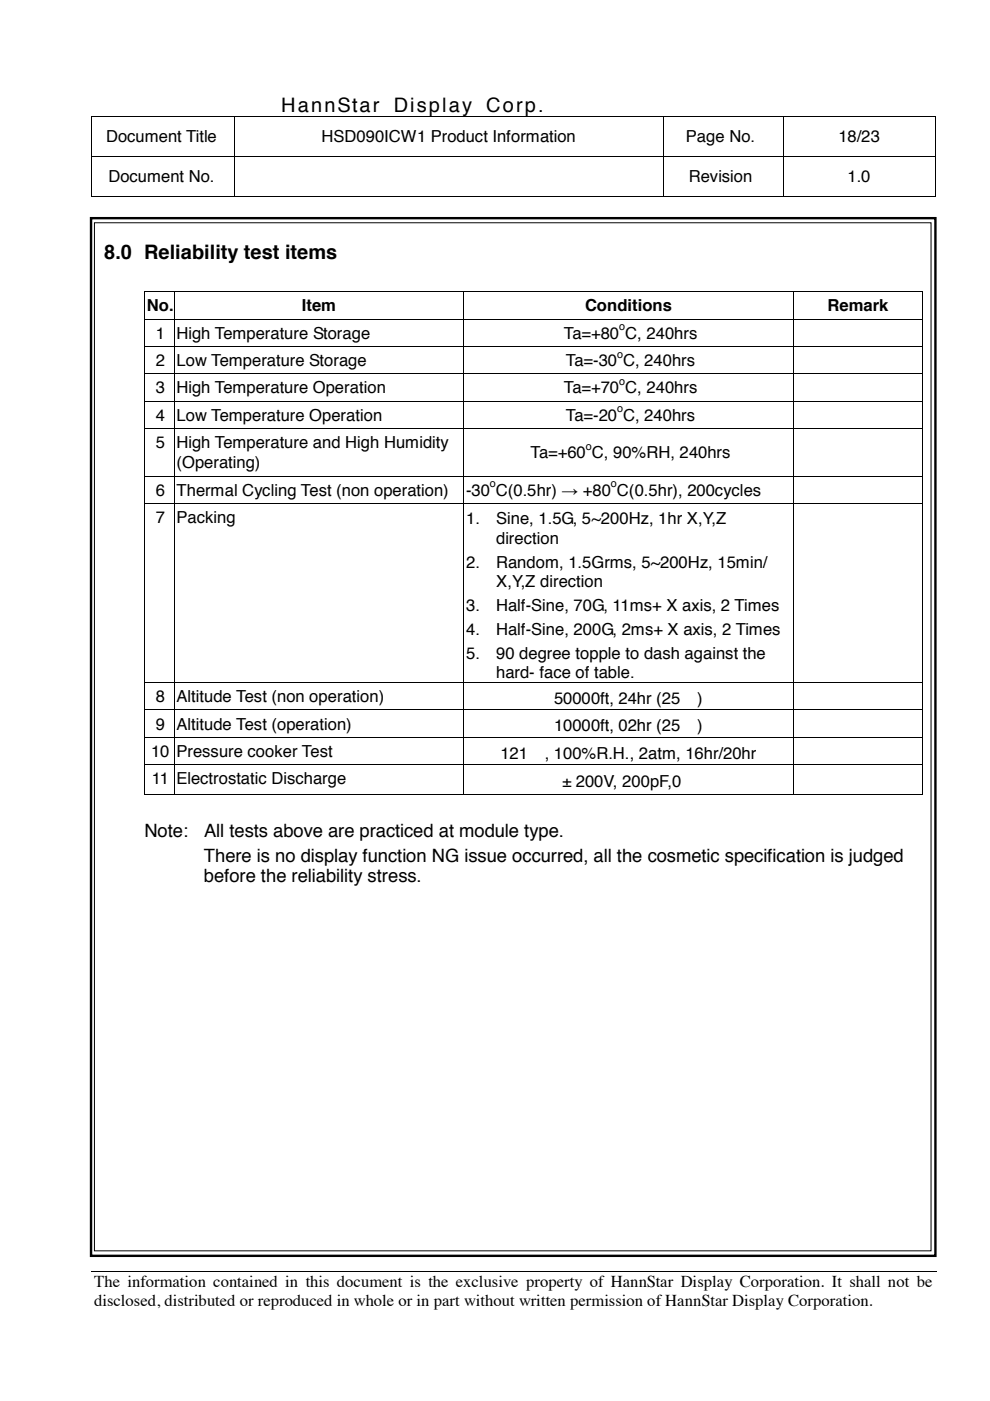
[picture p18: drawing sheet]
<svg xmlns="http://www.w3.org/2000/svg" width="210mm" height="297mm" viewBox="0 0 210 297" stroke-linecap="round" stroke-linejoin="round" font-family="sans-serif">
<defs><g id="words">
<g font-size="4.2">
<text x="59.6" y="23.8">HannStar</text>
<text x="83.5" y="23.8">Display Corp.</text>
<text x="22.1" y="54.8">8.0 Reliability test items</text>
</g>
<g font-size="3.9">
<text x="30.6" y="177.4">Note:</text>
<text x="43.3" y="177.4">All tests above are practiced at module type.</text>
<text x="43.2" y="182.7">There is no display function NG issue occurred, all the cosmetic specification is judged</text>
<text x="43.2" y="186.9">before the reliability stress.</text>
</g>
<g font-size="3.5">
<text x="22.5" y="30.2">Document Title</text>
<text x="68.2" y="30.2">HSD090ICW1 Product Information</text>
<text x="145.4" y="30.2">Page No.</text>
<text x="177.8" y="30.2">18/23</text>
<text x="23" y="38.7">Document No.</text>
<text x="146" y="38.7">Revision</text>
<text x="179.7" y="38.7">1.0</text>
<text x="31.2" y="65.9">No.</text>
<text x="64" y="65.9">Item</text>
<text x="124" y="65.9">Conditions</text>
<text x="175.5" y="65.9">Remark</text>
<text x="33" y="71.8">1</text>
<text x="37.4" y="71.8">High Temperature Storage</text>
<text x="119.5" y="71.8">Ta=+80 C, 240hrs</text>
<text x="33" y="77.6">2</text>
<text x="37.4" y="77.6">Low Temperature Storage</text>
<text x="120" y="77.6">Ta=-30 C, 240hrs</text>
<text x="33" y="83.4">3</text>
<text x="37.4" y="83.4">High Temperature Operation</text>
<text x="119.5" y="83.4">Ta=+70 C, 240hrs</text>
<text x="33" y="89.2">4</text>
<text x="37.4" y="89.2">Low Temperature Operation</text>
<text x="120" y="89.2">Ta=-20 C, 240hrs</text>
<text x="33" y="95.1">5</text>
<text x="37.4" y="95.1">High Temperature and High Humidity</text>
<text x="37.4" y="99.3">(Operating)</text>
<text x="112.5" y="97.2">Ta=+60 C, 90%RH, 240hrs</text>
<text x="33" y="105.1">6</text>
<text x="37.4" y="105.1">Thermal Cycling Test (non operation)</text>
<text x="98.8" y="105.1">-30 C(0.5hr) → +80 C(0.5hr), 200cycles</text>
<text x="33" y="110.9">7</text>
<text x="37.4" y="110.9">Packing</text>
<text x="98.8" y="111.2">1.</text>
<text x="105.2" y="111.2">Sine, 1.5G, 5~200Hz, 1hr X,Y,Z</text>
<text x="105.2" y="115.3">direction</text>
<text x="98.8" y="120.3">2.</text>
<text x="105.2" y="120.3">Random, 1.5Grms, 5~200Hz, 15min/</text>
<text x="105.2" y="124.4">X,Y,Z direction</text>
<text x="98.8" y="129.5">3.</text>
<text x="105.2" y="129.5">Half-Sine, 70G, 11ms+ X axis, 2 Times</text>
<text x="98.8" y="134.6">4.</text>
<text x="105.2" y="134.6">Half-Sine, 200G, 2ms+ X axis, 2 Times</text>
<text x="98.8" y="139.8">5.</text>
<text x="105.2" y="139.8">90 degree topple to dash against the</text>
<text x="105.2" y="143.8">hard- face of table.</text>
<text x="33" y="148.9">8</text>
<text x="37.4" y="148.9">Altitude Test (non operation)</text>
<text x="117.5" y="149.2">50000ft, 24hr (25</text>
<text x="147.8" y="149.2">)</text>
<text x="33" y="154.7">9</text>
<text x="37.4" y="154.7">Altitude Test (operation)</text>
<text x="117.5" y="155">10000ft, 02hr (25</text>
<text x="147.8" y="155">)</text>
<text x="32" y="160.5">10</text>
<text x="37.4" y="160.5">Pressure cooker Test</text>
<text x="106.1" y="160.9">121</text>
<text x="115.5" y="160.9">, 100%R.H., 2atm, 16hr/20hr</text>
<text x="32.2" y="166.3">11</text>
<text x="37.4" y="166.3">Electrostatic Discharge</text>
<text x="119.2" y="166.9">± 200V, 200pF,0</text>
<text x="20" y="272.9">The information contained in this document is the exclusive property of HannStar Display Corporation. It shall not be</text>
<text x="20" y="277">disclosed, distributed or reproduced in whole or in part without written permission of HannStar Display Corporation.</text>
</g>
<g font-size="2.3">
<text x="131.3" y="70">o</text>
<text x="130.9" y="75.8">o</text>
<text x="131.3" y="81.6">o</text>
<text x="130.9" y="87.4">o</text>
<text x="124.2" y="95.4">o</text>
<text x="103.9" y="103.3">o</text>
<text x="129.5" y="103.3">o</text>
</g>
</g></defs>
<g fill="#000">
<path d="M19.4 24.7h.2v.1h-.2zM19.4 33.1h.2v.2h-.2zM49.5 24.7h.2v.1h-.2zM49.5 33.1h.2v.2h-.2zM59.1 24.7h.1v.1h-.1zM140.5 24.7h.2v.1h-.2zM140.5 33.1h.2v.2h-.2zM165.9 24.7h.2v.1h-.2zM165.9 33.1h.2v.2h-.2zM198.2 24.7h.1v.1h-.1zM198.2 33.1h.1v.2h-.1zM19.4 41.6h.2v.2h-.2z"/>
<path d="M49.5 41.6h.2v.2h-.2zM140.5 41.6h.2v.2h-.2zM165.9 41.6h.2v.2h-.2zM198.2 41.6h.1v.2h-.1zM198.5 269.6v.1z"/>
</g>
<g fill="none" stroke="#000" stroke-width=".21">
<path d="M19.5 24.8v8.3M19.5 33.3v8.3M19.6 24.8h29.9M19.6 33.2h29.9M49.6 24.8v8.3M49.6 33.3v8.3M49.7 24.8h9.4M49.7 33.2h90.8M59.2 24.8h81.3M140.6 24.8v8.3M140.6 33.3v8.3M140.7 24.8h25.2"/>
<path d="M140.7 33.2h25.2M166 24.8v8.3M166 33.3v8.3M166.1 24.8h32.1M166.1 33.2h32.1M198.2 24.8v8.3M198.2 33.3v8.3M19.6 41.7h29.9M49.7 41.7h90.8M140.7 41.7h25.2M166.1 41.7h32.1M19.3 269.6h179.2"/>
</g>
<g fill="#fff">
<path d="M19.3 277.9h179.2z"/>
<path d="M198.5 269.7v8.2z"/>
</g>
<path d="M19.3 46.3h179v220h-179z" fill="none" stroke="#000" stroke-width=".51"/>
<path d="M20 47.2h177.4v218h-177.4z" fill-rule="evenodd" fill="#fff"/>
<g fill="none" stroke="#000" stroke-width=".21">
<path d="M20 47.2h177.4v218h-177.4zM30.6 61.9v5.6M30.6 67.7v5.6M30.6 73.5v5.7M30.6 79.4v5.6M30.6 61.8h6.2M30.6 67.6h6.2M30.6 73.4h6.2M30.6 79.3h6.2M36.9 61.9v5.6M36.9 67.7v5.6M36.9 73.5v5.7"/>
<path d="M36.9 79.4v5.6M37 61.8h61.2M37 67.6h61.2M37 73.4h61.2M37 79.3h61.2M98.3 61.9v5.6M98.3 67.7v5.6M98.3 73.5v5.7M98.3 79.4v5.6M98.4 61.8h69.7M98.4 67.6h69.7M98.4 73.4h69.7"/>
<path d="M98.4 79.3h69.7M168.1 61.9v5.6M168.1 67.7v5.6M168.1 73.5v5.7M168.1 79.4v5.6M168.2 61.8h27.4M168.2 67.6h27.4M168.2 73.4h27.4M168.2 79.3h27.4M195.7 61.9v5.6M195.7 67.7v5.6M195.7 73.5v5.7"/>
<path d="M195.7 79.4v5.6M30.6 85.2v5.6M30.6 91v9.9M30.6 85.1h6.2M30.6 90.9h6.2M36.9 85.2v5.6M36.9 91v9.9M37 85.1h61.2M37 90.9h61.2M98.3 85.2v5.6M98.3 91v9.9M98.4 85.1h69.7"/>
<path d="M98.4 90.9h69.7M168.1 85.2v5.6M168.1 91v9.9M168.2 85.1h27.4M168.2 90.9h27.4M195.7 85.2v5.6M195.7 91v9.9M30.6 101v5.7M30.6 106.9v37.7M30.6 101h6.2M30.6 106.8h6.2M36.9 101v5.7"/>
<path d="M36.9 106.9v37.7M37 101h61.2M37 106.8h61.2M98.3 101v5.7M98.3 106.9v37.7M98.4 101h69.7M98.4 106.8h69.7M168.1 101v5.7M168.1 106.9v37.7M168.2 101h27.4M168.2 106.8h27.4M195.7 101v5.7"/>
<path d="M195.7 106.9v37.7M30.6 144.8v5.6M30.6 150.6v5.7M30.6 156.5v5.6M30.6 144.7h6.2M30.6 150.5h6.2M30.6 156.4h6.2M36.9 144.8v5.6M36.9 150.6v5.7M36.9 156.5v5.6M37 144.7h61.2M37 150.5h61.2"/>
<path d="M37 156.4h61.2M98.3 144.8v5.6M98.3 150.6v5.7M98.3 156.5v5.6M98.4 144.7h69.7M98.4 150.5h69.7M98.4 156.4h69.7M168.1 144.8v5.6M168.1 150.6v5.7M168.1 156.5v5.6M168.2 144.7h27.4M168.2 150.5h27.4"/>
<path d="M168.2 156.4h27.4M195.7 144.8v5.6M195.7 150.6v5.7M195.7 156.5v5.6M30.6 162.2v6.1M30.6 162.2h6.2M30.6 168.3h6.2M36.9 162.2v6.1M37 162.2h61.2M37 168.3h61.2M98.3 162.2v6.1M98.4 162.2h69.7"/>
<path d="M98.4 168.3h69.7M168.1 162.2v6.1M168.2 162.2h27.4M168.2 168.3h27.4M195.7 162.2v6.1"/>
</g>
<g fill="#000">
<path d="M30.5 61.7h.1v.2h-.1zM30.5 67.6h.1v.1h-.1zM30.5 73.3h.1v.2h-.1zM30.5 79.2h.1v.2h-.1zM36.8 61.7h.2v.2h-.2zM36.8 67.6h.2v.1h-.2zM36.8 73.3h.2v.2h-.2zM36.8 79.2h.2v.2h-.2zM98.2 61.7h.2v.2h-.2zM98.2 67.6h.2v.1h-.2zM98.2 73.3h.2v.2h-.2zM98.2 79.2h.2v.2h-.2z"/>
<path d="M168.1 61.7h.1v.2h-.1zM168.1 67.6h.1v.1h-.1zM168.1 73.3h.1v.2h-.1zM168.1 79.2h.1v.2h-.1zM195.6 61.7h.1v.2h-.1zM195.6 67.6h.1v.1h-.1zM195.6 73.3h.1v.2h-.1zM195.6 79.2h.1v.2h-.1zM30.5 85h.1v.2h-.1zM30.5 90.8h.1v.2h-.1zM36.8 85h.2v.2h-.2zM36.8 90.8h.2v.2h-.2z"/>
<path d="M98.2 85h.2v.2h-.2zM98.2 90.8h.2v.2h-.2zM168.1 85h.1v.2h-.1zM168.1 90.8h.1v.2h-.1zM195.6 85h.1v.2h-.1zM195.6 90.8h.1v.2h-.1zM30.5 100.9h.1v.1h-.1zM30.5 106.7h.1v.2h-.1zM36.8 100.9h.2v.1h-.2zM36.8 106.7h.2v.2h-.2zM98.2 100.9h.2v.1h-.2zM98.2 106.7h.2v.2h-.2z"/>
<path d="M168.1 100.9h.1v.1h-.1zM168.1 106.7h.1v.2h-.1zM195.6 100.9h.1v.1h-.1zM195.6 106.7h.1v.2h-.1zM30.5 144.6h.1v.2h-.1zM30.5 150.4h.1v.2h-.1zM30.5 156.3h.1v.1h-.1zM36.8 144.6h.2v.2h-.2zM36.8 150.4h.2v.2h-.2zM36.8 156.3h.2v.1h-.2zM98.2 144.6h.2v.2h-.2zM98.2 150.4h.2v.2h-.2z"/>
<path d="M98.2 156.3h.2v.1h-.2zM168.1 144.6h.1v.2h-.1zM168.1 150.4h.1v.2h-.1zM168.1 156.3h.1v.1h-.1zM195.6 144.6h.1v.2h-.1zM195.6 150.4h.1v.2h-.1zM195.6 156.3h.1v.1h-.1zM30.5 162.1h.1v.1h-.1zM30.5 168.3h.1v.1h-.1zM36.8 162.1h.2v.1h-.2zM36.8 168.3h.2v.1h-.2zM98.2 162.1h.2v.1h-.2z"/>
<path d="M98.2 168.3h.2v.1h-.2zM168.1 162.1h.1v.1h-.1zM168.1 168.3h.1v.1h-.1zM195.6 162.1h.1v.1h-.1zM195.6 168.3h.1v.1h-.1z"/>
</g>
<use href="#words"/>
</svg>
